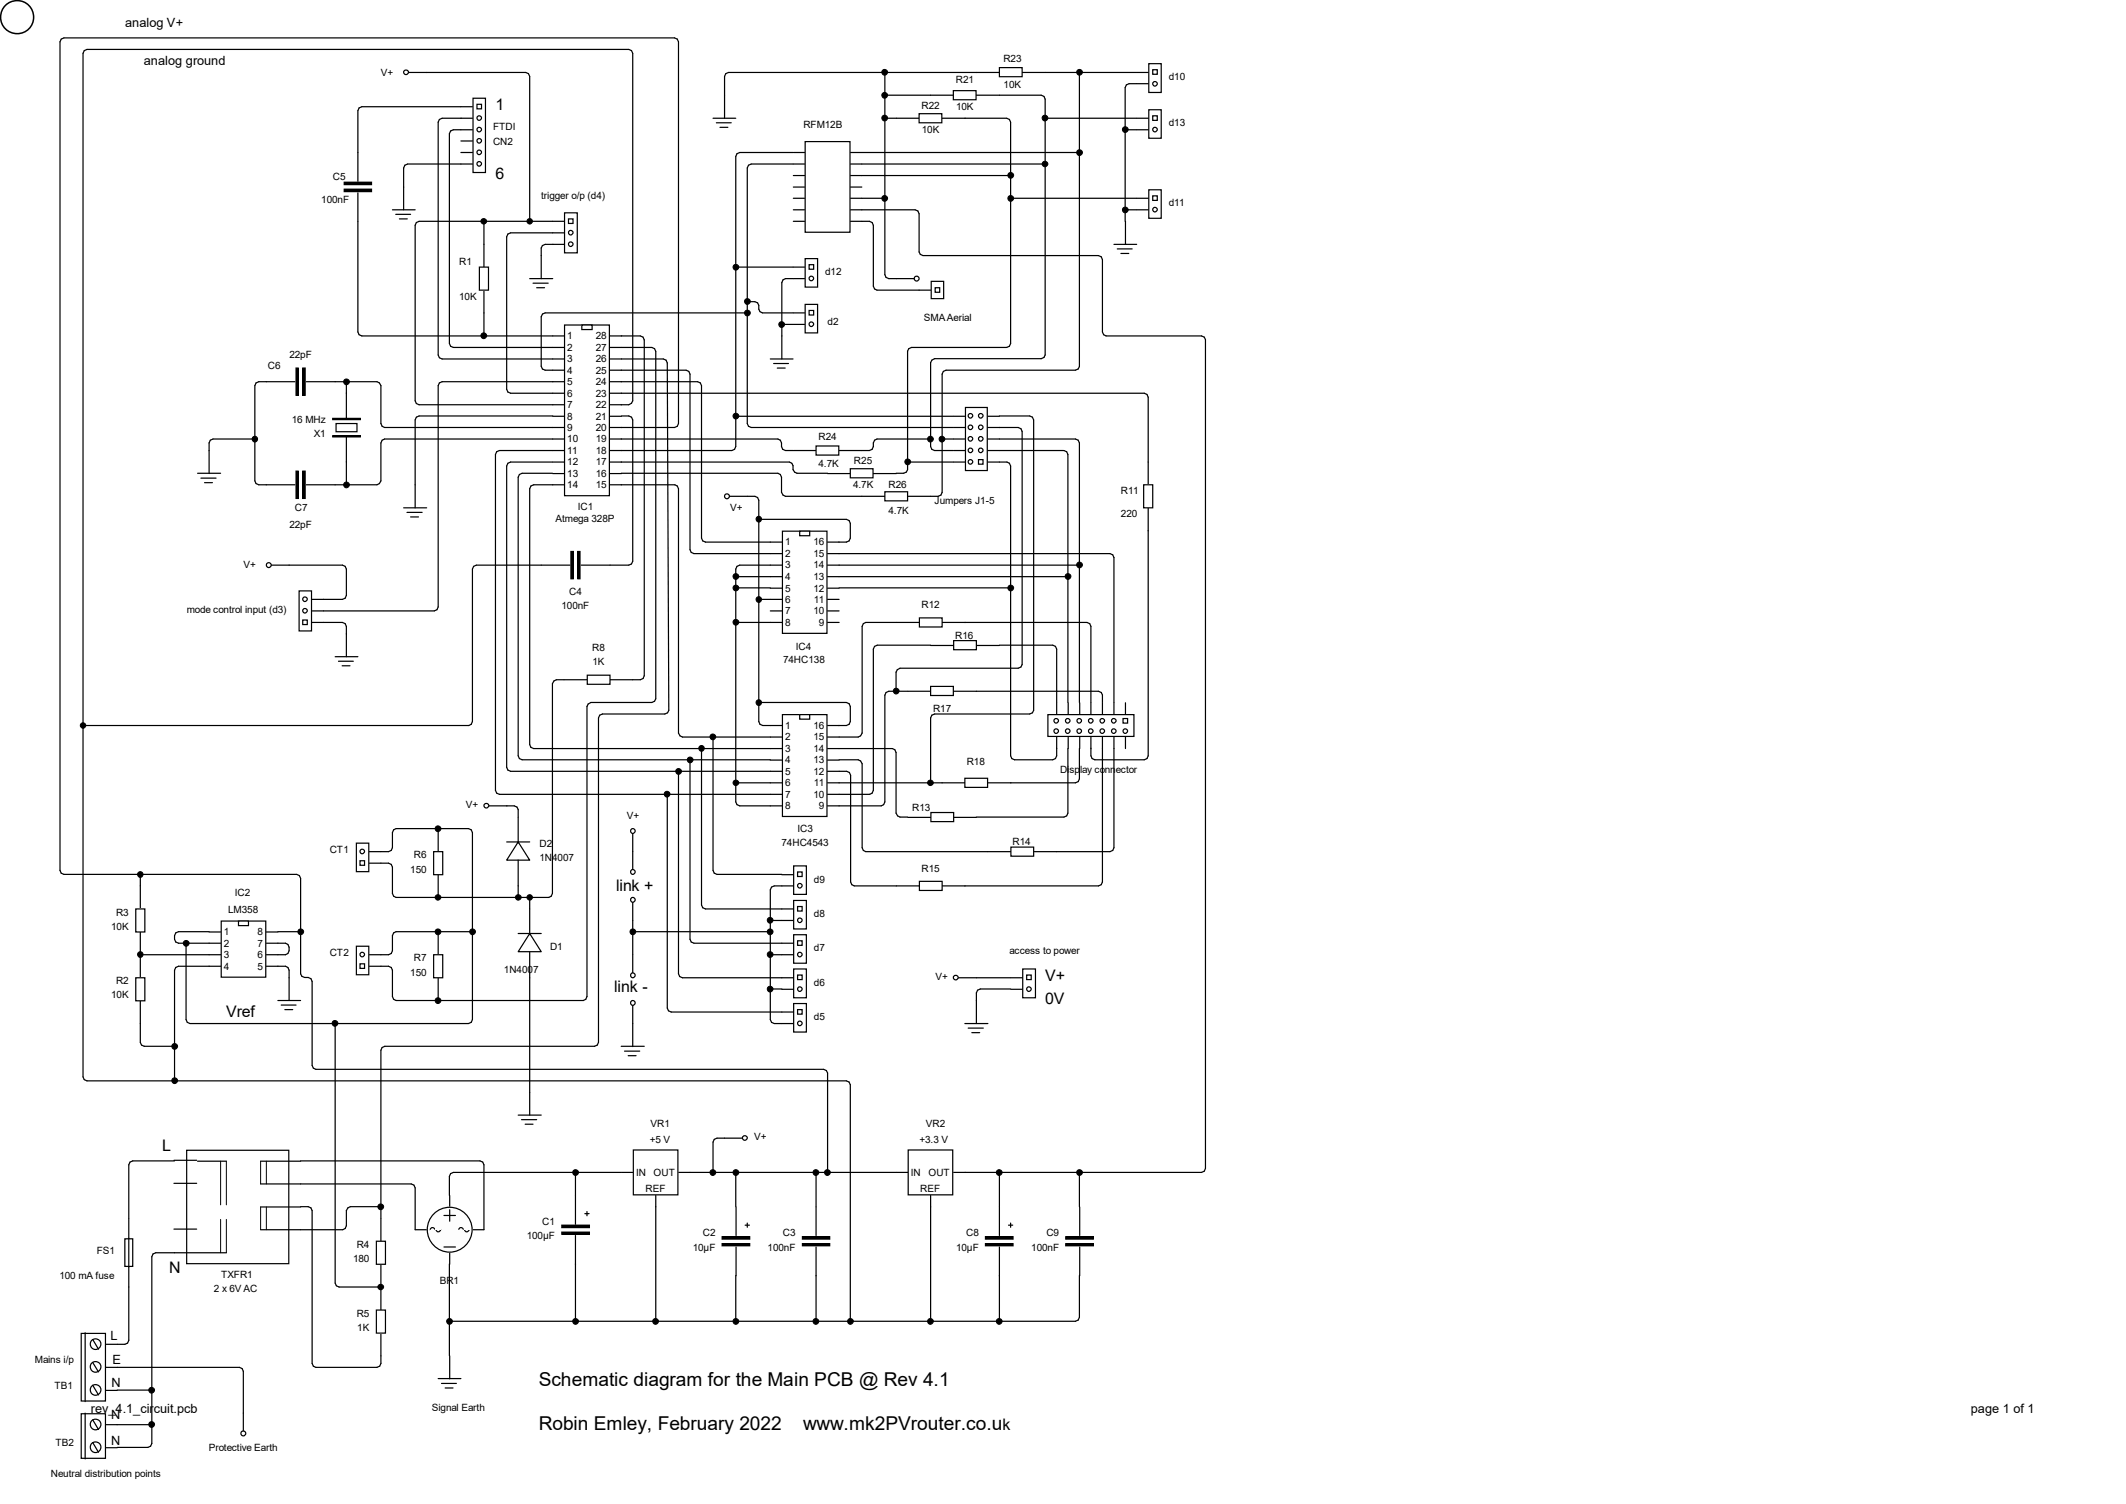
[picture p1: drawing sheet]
<svg xmlns="http://www.w3.org/2000/svg" width="297mm" height="210mm" viewBox="0 0 297 210" stroke-linecap="round" stroke-linejoin="round" font-family="sans-serif">
<defs><g id="words">
<g font-size="2.7">
<text x="75.3" y="193.5">Schematic diagram for the Main PCB @ Rev 4.1</text>
<text x="75.3" y="199.6">Robin Emley, February 2022</text>
<text x="112.2" y="199.6">www.mk2PVrouter.co.u</text>
</g>
<g font-size="2.2">
<text x="69.2" y="15.4">1</text>
<text x="69.2" y="25">6</text>
<text x="86.1" y="124.4">link +</text>
<text x="146" y="137">V+</text>
<text x="31.6" y="142">Vref</text>
<text x="85.8" y="138.5">link -</text>
<text x="146" y="140.2">0V</text>
<text x="22.6" y="160.7">L</text>
<text x="23.6" y="177.8">N</text>
<text x="140" y="199.6">k</text>
</g>
<g font-size="1.8">
<text x="17.5" y="3.8">analog V+</text>
<text x="20.1" y="9.1">analog ground</text>
<text x="15.5" y="187.1">L</text>
<text x="15.7" y="190.4">E</text>
<text x="12.7" y="197.4">rev_4.1_circuit.pcb</text>
<text x="15.6" y="193.7">N</text>
<text x="275.3" y="197.4">page 1 of 1</text>
<text x="15.5" y="198.2">N</text>
<text x="15.5" y="201.7">N</text>
</g>
<g font-size="1.4">
<text x="53.2" y="10.6">V+</text>
<text x="133.5" y="11.6">R21</text>
<text x="140.2" y="8.7">R23</text>
<text x="163.3" y="11.2">d10</text>
<text x="112.2" y="17.8">RFM12B</text>
<text x="128.7" y="15.2">R22</text>
<text x="133.6" y="15.3">10K</text>
<text x="140.2" y="12.2">10K</text>
<text x="163.3" y="17.6">d13</text>
<text x="68.9" y="18.2">FTDI</text>
<text x="68.9" y="20.2">CN2</text>
<text x="128.8" y="18.6">10K</text>
<text x="44.9" y="28.4">100nF</text>
<text x="46.5" y="25.2">C5</text>
<text x="75.6" y="27.7">trigger o/p (d4)</text>
<text x="163.3" y="28.8">d11</text>
<text x="64.1" y="37">R1</text>
<text x="64.1" y="41.8">10K</text>
<text x="115.3" y="38.4">d12</text>
<text x="79.2" y="47.4">1</text>
<text x="83.2" y="47.4">28</text>
<text x="115.6" y="45.3">d2</text>
<text x="129.1" y="44.8">SMA Aerial</text>
<text x="37.4" y="51.6">C6</text>
<text x="40.4" y="50">22pF</text>
<text x="79.2" y="49">2</text>
<text x="79.2" y="50.6">3</text>
<text x="79.2" y="52.2">4</text>
<text x="79.2" y="53.8">5</text>
<text x="83.2" y="53.8">24</text>
<text x="83.2" y="52.2">25</text>
<text x="83.2" y="50.6">26</text>
<text x="83.2" y="49">27</text>
<text x="40.8" y="59">16 MHz</text>
<text x="79.2" y="55.4">6</text>
<text x="79.2" y="57">7</text>
<text x="79.2" y="58.6">8</text>
<text x="83.2" y="58.6">21</text>
<text x="83.2" y="57">22</text>
<text x="83.2" y="55.4">23</text>
<text x="43.9" y="61">X1</text>
<text x="79.2" y="60.2">9</text>
<text x="79.2" y="61.8">10</text>
<text x="79.2" y="63.4">11</text>
<text x="79.2" y="65">12</text>
<text x="83.2" y="65">17</text>
<text x="83.2" y="63.4">18</text>
<text x="83.2" y="61.8">19</text>
<text x="83.2" y="60.2">20</text>
<text x="114.3" y="61.5">R24</text>
<text x="114.3" y="65.2">4.7K</text>
<text x="119.3" y="64.9">R25</text>
<text x="41.2" y="71.4">C7</text>
<text x="79.2" y="66.6">13</text>
<text x="79.2" y="68.2">14</text>
<text x="80.7" y="71.2">IC1</text>
<text x="83.2" y="68.2">15</text>
<text x="83.2" y="66.6">16</text>
<text x="102" y="71.3">V+</text>
<text x="119.2" y="68.2">4.7K</text>
<text x="124.1" y="68.1">R26</text>
<text x="124.1" y="71.8">4.7K</text>
<text x="130.6" y="70.4">Jumpers J1-5</text>
<text x="156.6" y="69">R11</text>
<text x="40.4" y="73.7">22pF</text>
<text x="77.6" y="72.9">Atmega 328P</text>
<text x="109.7" y="76.2">1</text>
<text x="109.7" y="77.8">2</text>
<text x="113.6" y="77.8">15</text>
<text x="113.6" y="76.2">16</text>
<text x="156.6" y="72.2">220</text>
<text x="34" y="79.4">V+</text>
<text x="79.5" y="83.1">C4</text>
<text x="109.7" y="79.4">3</text>
<text x="109.7" y="81">4</text>
<text x="109.7" y="82.6">5</text>
<text x="113.6" y="82.6">12</text>
<text x="113.6" y="81">13</text>
<text x="113.6" y="79.4">14</text>
<text x="26.1" y="85.6">mode control input (d3)</text>
<text x="78.4" y="85.1">100nF</text>
<text x="109.7" y="84.2">6</text>
<text x="109.7" y="85.8">7</text>
<text x="109.7" y="87.4">8</text>
<text x="113.6" y="85.8">10</text>
<text x="113.7" y="84.2">11</text>
<text x="114.4" y="87.4">9</text>
<text x="128.7" y="85">R12</text>
<text x="133.4" y="89.2">R16</text>
<text x="82.7" y="90.9">R8</text>
<text x="82.8" y="92.9">1K</text>
<text x="109.4" y="92.5">74HC138</text>
<text x="111.2" y="90.7">IC4</text>
<text x="109.7" y="101.8">1</text>
<text x="113.6" y="101.8">16</text>
<text x="130.3" y="99.4">R17</text>
<text x="109.7" y="103.4">2</text>
<text x="109.7" y="105">3</text>
<text x="109.7" y="106.6">4</text>
<text x="113.6" y="106.6">13</text>
<text x="113.6" y="105">14</text>
<text x="113.6" y="103.4">15</text>
<text x="135" y="106.8">R18</text>
<text x="148.1" y="107.9">Display connector</text>
<text x="65.1" y="112.8">V+</text>
<text x="109.7" y="108.2">5</text>
<text x="109.7" y="109.8">6</text>
<text x="109.7" y="111.4">7</text>
<text x="109.7" y="113">8</text>
<text x="113.6" y="111.4">10</text>
<text x="113.6" y="108.2">12</text>
<text x="113.7" y="109.8">11</text>
<text x="114.4" y="113">9</text>
<text x="127.4" y="113.2">R13</text>
<text x="46.1" y="119">CT1</text>
<text x="57.8" y="119.8">R6</text>
<text x="75.4" y="118.2">D2</text>
<text x="87.5" y="114.4">V+</text>
<text x="109.2" y="118.2">74HC4543</text>
<text x="111.4" y="116.2">IC3</text>
<text x="141.4" y="118">R14</text>
<text x="32.8" y="125.1">IC2</text>
<text x="57.3" y="121.8">150</text>
<text x="75.4" y="120.2">1N4007</text>
<text x="113.7" y="123.2">d9</text>
<text x="128.7" y="121.8">R15</text>
<text x="15.5" y="129.8">10K</text>
<text x="16.2" y="127.8">R3</text>
<text x="31.3" y="130.6">1</text>
<text x="31.9" y="127.5">LM358</text>
<text x="36" y="130.6">8</text>
<text x="113.7" y="128">d8</text>
<text x="16.2" y="137.4">R2</text>
<text x="31.3" y="132.2">2</text>
<text x="31.3" y="133.8">3</text>
<text x="31.3" y="135.4">4</text>
<text x="36" y="135.4">5</text>
<text x="36" y="133.8">6</text>
<text x="36" y="132.2">7</text>
<text x="46.1" y="133.4">CT2</text>
<text x="57.3" y="136.2">150</text>
<text x="57.8" y="134.2">R7</text>
<text x="70.4" y="135.8">1N4007</text>
<text x="76.8" y="132.6">D1</text>
<text x="113.7" y="132.8">d7</text>
<text x="113.7" y="137.6">d6</text>
<text x="130.7" y="136.8">V+</text>
<text x="141" y="133.2">access to power</text>
<text x="15.5" y="139.4">10K</text>
<text x="113.7" y="142.4">d5</text>
<text x="90.8" y="159.6">+5 V</text>
<text x="90.9" y="157.3">VR1</text>
<text x="105.4" y="159.2">V+</text>
<text x="128.4" y="159.6">+3.3 V</text>
<text x="129.3" y="157.3">VR2</text>
<text x="88.9" y="164.2">IN</text>
<text x="90.2" y="166.4">REF</text>
<text x="91.3" y="164.2">OUT</text>
<text x="127.3" y="164.2">IN</text>
<text x="128.6" y="166.4">REF</text>
<text x="129.7" y="164.2">OUT</text>
<text x="73.6" y="173">100µF</text>
<text x="75.7" y="171">C1</text>
<text x="98.2" y="172.6">C2</text>
<text x="109.3" y="172.6">C3</text>
<text x="135" y="172.6">C8</text>
<text x="146.2" y="172.6">C9</text>
<text x="8.3" y="178.6">100 mA fuse</text>
<text x="13.5" y="175.1">FS1</text>
<text x="30.9" y="178.4">TXFR1</text>
<text x="49.3" y="176.2">180</text>
<text x="49.8" y="174.2">R4</text>
<text x="61.4" y="179.3">BR1</text>
<text x="96.8" y="174.6">10µF</text>
<text x="107.2" y="174.6">100nF</text>
<text x="133.6" y="174.6">10µF</text>
<text x="144.1" y="174.6">100nF</text>
<text x="29.9" y="180.5">2 x 6V AC</text>
<text x="49.8" y="183.9">R5</text>
<text x="49.9" y="185.8">1K</text>
<text x="4.9" y="190.2">Mains i/p</text>
<text x="7.6" y="194">TB1</text>
<text x="60.3" y="197.1">Signal Earth</text>
<text x="7.7" y="201.8">TB2</text>
<text x="29.2" y="202.6">Protective Earth</text>
<text x="7.1" y="206.2">Neutral distribution points</text>
</g>
</g></defs>
<path d="M58 171.7h9.6M62.8 166.9v9.6" fill="none" stroke="#000" stroke-width=".17"/>
<path d="M59.6 168.5h6.5v6.5h-6.5z" fill="#fefefe"/>
<g fill="none" stroke="#000" stroke-width=".17">
<path d="M62 174.1h1.6M62 169.7h1.6M62.8 168.9v1.6"/>
<circle cx="60.4" cy="171.7" r=".31"/>
<circle cx="62.8" cy="171.7" r="3.1"/>
</g>
<path d="M60 171.7h.8v.4h-.8z" fill="#fefefe"/>
<path d="M60.1 171.8h.6v.2h-.6z" fill="none" stroke="#fefefe" stroke-width=".17"/>
<circle cx="61.2" cy="171.7" r=".31" fill="none" stroke="#000" stroke-width=".17"/>
<path d="M60.8 171.3h.8v.4h-.8z" fill="#fefefe"/>
<path d="M60.9 171.4h.7v.2h-.7z" fill="none" stroke="#fefefe" stroke-width=".17"/>
<circle cx="64.4" cy="171.7" r=".31" fill="none" stroke="#000" stroke-width=".17"/>
<path d="M64 171.7h.8v.4h-.8z" fill="#fefefe"/>
<path d="M64.1 171.8h.6v.2h-.6z" fill="none" stroke="#fefefe" stroke-width=".17"/>
<circle cx="65.2" cy="171.7" r=".31" fill="none" stroke="#000" stroke-width=".17"/>
<path d="M64.8 171.3h.8v.4h-.8z" fill="#fefefe"/>
<path d="M64.9 171.4h.6v.2h-.6z" fill="none" stroke="#fefefe" stroke-width=".17"/>
<path d="M67.6 34.1v3.2M67.6 40.5v3.2" fill="none" stroke="#000" stroke-width=".17"/>
<path d="M67 37.3h1.2v3.2h-1.2z" fill-rule="evenodd" fill="#fff"/>
<path d="M64.4 14.9h1.6M64.4 16.5h1.6M64.4 18.1h1.6M64.4 19.7h1.6M64.4 21.3h1.6M64.4 22.9h1.6M67 37.3h1.2v3.2h-1.2z" fill="none" stroke="#000" stroke-width=".17"/>
<path d="M66.1 13.7h1.7v10.4h-1.7z" fill-rule="evenodd" fill="#fff"/>
<path d="M66.1 13.7h1.7v10.4h-1.7z" fill="none" stroke="#000" stroke-width=".17"/>
<path d="M66.6 14.6h.7v.6h-.7z" fill-rule="evenodd" fill="#fff"/>
<path d="M66.6 14.6h.7v.6h-.7z" fill="none" stroke="#000" stroke-width=".17"/>
<circle cx="66.9" cy="16.5" r=".32" fill="#fff"/>
<circle cx="66.9" cy="16.5" r=".32" fill="none" stroke="#000" stroke-width=".17"/>
<circle cx="66.9" cy="18.1" r=".32" fill="#fff"/>
<circle cx="66.9" cy="18.1" r=".32" fill="none" stroke="#000" stroke-width=".17"/>
<circle cx="66.9" cy="19.7" r=".32" fill="#fff"/>
<circle cx="66.9" cy="19.7" r=".32" fill="none" stroke="#000" stroke-width=".17"/>
<circle cx="66.9" cy="21.3" r=".32" fill="#fff"/>
<circle cx="66.9" cy="21.3" r=".32" fill="none" stroke="#000" stroke-width=".17"/>
<circle cx="66.9" cy="22.9" r=".32" fill="#fff"/>
<g fill="none" stroke="#000" stroke-width=".17">
<path d="M48.1 26.4h3.8v.4h-3.8zM48.1 25.4h3.8v.4h-3.8zM50 21.3v4M50 26.9v4M46.5 58.4h3.8v.2h-3.8zM46.5 58.5h3.8M48.4 54.9v3.6M37.2 67.7h4M41.4 65.8h.3v3.8h-.3zM42.3 65.8h.3v3.8h-.3zM42.8 67.7h4M46.5 60.8h3.8v.2h-3.8z"/>
<path d="M46.5 60.9h3.8M48.4 60.9v3.6"/>
<circle cx="66.9" cy="22.9" r=".32"/>
</g>
<path d="M48.1 26.6h3.8M48.1 25.6h3.8M42.5 65.8v3.8" fill="none" stroke="#000" stroke-width=".34"/>
<path d="M41.5 65.8v3.8" fill="none" stroke="#000" stroke-width=".3"/>
<path d="M46.9 59.1h3v1.2h-3z" fill-rule="evenodd" fill="#fff"/>
<g fill="none" stroke="#000" stroke-width=".17">
<path d="M37.2 53.3h4M41.4 51.4h.3v3.8h-.3zM42.3 51.4h.3v3.8h-.3zM42.8 53.3h4M46.9 59.1h3v1.2h-3zM29.2 130.1h1.6M29.2 131.7h1.6M29.2 133.3h1.6M29.2 134.9h1.6M37.2 130.1h1.6M37.2 131.7h1.6M37.2 133.3h1.6"/>
<path d="M37.2 134.9h1.6"/>
</g>
<path d="M42.5 51.4v3.8" fill="none" stroke="#000" stroke-width=".34"/>
<path d="M41.5 51.4v3.8" fill="none" stroke="#000" stroke-width=".3"/>
<path d="M30.9 128.6h6.2v7.8h-6.2z" fill-rule="evenodd" fill="#fff"/>
<path d="M30.9 128.6h6.2v7.8h-6.2z" fill="none" stroke="#000" stroke-width=".17"/>
<path d="M33.3 128.6h1.4v.6h-1.4z" fill-rule="evenodd" fill="#fff"/>
<path d="M19.6 123.7v3.2M19.6 130.1v3.2M33.3 128.6h1.4v.6h-1.4z" fill="none" stroke="#000" stroke-width=".17"/>
<path d="M19 126.9h1.2v3.2h-1.2z" fill-rule="evenodd" fill="#fff"/>
<path d="M19 126.9h1.2v3.2h-1.2zM19.6 133.3v3.2M19.6 139.7v3.2" fill="none" stroke="#000" stroke-width=".17"/>
<path d="M19 136.5h1.2v3.2h-1.2z" fill-rule="evenodd" fill="#fff"/>
<path d="M61.2 115.7v3.2M19 136.5h1.2v3.2h-1.2zM61.2 122.1v3.2" fill="none" stroke="#000" stroke-width=".17"/>
<path d="M60.6 118.9h1.2v3.2h-1.2z" fill-rule="evenodd" fill="#fff"/>
<path d="M51.6 118.9h1.6M60.6 118.9h1.2v3.2h-1.2zM51.6 120.5h1.6" fill="none" stroke="#000" stroke-width=".17"/>
<path d="M49.8 117.7h1.7v4h-1.7z" fill-rule="evenodd" fill="#fff"/>
<path d="M49.8 117.7h1.7v4h-1.7z" fill="none" stroke="#000" stroke-width=".17"/>
<path d="M50.3 120.2h.6v.6h-.6z" fill-rule="evenodd" fill="#fff"/>
<path d="M50.3 120.2h.6v.6h-.6z" fill="none" stroke="#000" stroke-width=".17"/>
<circle cx="50.6" cy="118.9" r=".32" fill="#fff"/>
<g fill="none" stroke="#000" stroke-width=".17">
<path d="M61.2 130.1v3.2M61.2 136.5v3.2"/>
<circle cx="50.6" cy="118.9" r=".32"/>
</g>
<path d="M60.6 133.3h1.2v3.2h-1.2z" fill-rule="evenodd" fill="#fff"/>
<path d="M51.6 134.9h1.6M51.6 133.3h1.6M60.6 133.3h1.2v3.2h-1.2z" fill="none" stroke="#000" stroke-width=".17"/>
<path d="M49.8 132.1h1.7v4h-1.7z" fill-rule="evenodd" fill="#fff"/>
<path d="M49.8 132.1h1.7v4h-1.7z" fill="none" stroke="#000" stroke-width=".17"/>
<path d="M50.3 134.6h.6v.6h-.6z" fill-rule="evenodd" fill="#fff"/>
<path d="M50.3 134.6h.6v.6h-.6z" fill="none" stroke="#000" stroke-width=".17"/>
<circle cx="50.6" cy="133.3" r=".32" fill="#fff"/>
<g fill="none" stroke="#000" stroke-width=".17">
<path d="M147.6 98.1v1.6M149.2 98.1v1.6M150.8 98.1v1.6M152.4 98.1v1.6M154 98.1v1.6M155.6 98.1v1.6M157.2 98.1v1.6M147.6 102.9v1.6M149.2 102.9v1.6M150.8 102.9v1.6M152.4 102.9v1.6M154 102.9v1.6"/>
<path d="M155.6 102.9v1.6M157.2 102.9v1.6"/>
<circle cx="50.6" cy="133.3" r=".32"/>
</g>
<path d="M146.4 99.8h12v3h-12z" fill-rule="evenodd" fill="#fff"/>
<path d="M146.4 99.8h12v3h-12z" fill="none" stroke="#000" stroke-width=".17"/>
<path d="M156.9 100.3h.6v.7h-.6z" fill-rule="evenodd" fill="#fff"/>
<path d="M156.9 100.3h.6v.7h-.6z" fill="none" stroke="#000" stroke-width=".17"/>
<circle cx="155.6" cy="100.6" r=".32" fill="#fff"/>
<circle cx="155.6" cy="100.6" r=".32" fill="none" stroke="#000" stroke-width=".17"/>
<circle cx="154" cy="100.6" r=".32" fill="#fff"/>
<circle cx="154" cy="100.6" r=".32" fill="none" stroke="#000" stroke-width=".17"/>
<circle cx="152.4" cy="100.6" r=".32" fill="#fff"/>
<circle cx="152.4" cy="100.6" r=".32" fill="none" stroke="#000" stroke-width=".17"/>
<circle cx="150.8" cy="100.6" r=".32" fill="#fff"/>
<circle cx="150.8" cy="100.6" r=".32" fill="none" stroke="#000" stroke-width=".17"/>
<circle cx="149.2" cy="100.6" r=".32" fill="#fff"/>
<circle cx="149.2" cy="100.6" r=".32" fill="none" stroke="#000" stroke-width=".17"/>
<circle cx="147.5" cy="100.6" r=".32" fill="#fff"/>
<circle cx="147.5" cy="100.6" r=".32" fill="none" stroke="#000" stroke-width=".17"/>
<circle cx="147.5" cy="102.1" r=".32" fill="#fff"/>
<circle cx="147.5" cy="102.1" r=".32" fill="none" stroke="#000" stroke-width=".17"/>
<circle cx="149.2" cy="102.1" r=".32" fill="#fff"/>
<circle cx="149.2" cy="102.1" r=".32" fill="none" stroke="#000" stroke-width=".17"/>
<circle cx="150.8" cy="102.1" r=".32" fill="#fff"/>
<circle cx="150.8" cy="102.1" r=".32" fill="none" stroke="#000" stroke-width=".17"/>
<circle cx="152.4" cy="102.1" r=".32" fill="#fff"/>
<circle cx="152.4" cy="102.1" r=".32" fill="none" stroke="#000" stroke-width=".17"/>
<circle cx="154" cy="102.1" r=".32" fill="#fff"/>
<circle cx="154" cy="102.1" r=".32" fill="none" stroke="#000" stroke-width=".17"/>
<circle cx="155.6" cy="102.1" r=".32" fill="#fff"/>
<circle cx="155.6" cy="102.1" r=".32" fill="none" stroke="#000" stroke-width=".17"/>
<circle cx="157.2" cy="102.1" r=".32" fill="#fff"/>
<g fill="none" stroke="#000" stroke-width=".17">
<path d="M77.2 46.9h1.6M77.2 48.5h1.6M77.2 50.1h1.6M77.2 51.7h1.6M77.2 53.3h1.6M77.2 54.9h1.6M77.2 56.5h1.6M77.2 58.1h1.6M77.2 59.7h1.6M85.2 46.9h1.6M85.2 48.5h1.6M85.2 50.1h1.6"/>
<path d="M85.2 51.7h1.6M85.2 53.3h1.6M85.2 54.9h1.6M85.2 56.5h1.6M85.2 58.1h1.6M85.2 59.7h1.6M77.2 61.3h1.6M77.2 62.9h1.6M77.2 64.5h1.6M77.2 66.1h1.6M77.2 67.7h1.6M85.2 61.3h1.6"/>
<path d="M85.2 62.9h1.6M85.2 64.5h1.6M85.2 66.1h1.6M85.2 67.7h1.6"/>
<circle cx="157.2" cy="102.1" r=".32"/>
</g>
<path d="M78.9 45.4h6.2v23.8h-6.2z" fill-rule="evenodd" fill="#fff"/>
<path d="M78.9 45.4h6.2v23.8h-6.2z" fill="none" stroke="#000" stroke-width=".17"/>
<path d="M81.3 45.4h1.4v.6h-1.4z" fill-rule="evenodd" fill="#fff"/>
<g fill="none" stroke="#000" stroke-width=".17">
<path d="M112.5 19.8h6.2v12.6h-6.2zM110.8 21.3h1.6M110.8 22.9h1.6M110.8 24.5h1.6M110.8 26.1h1.6M110.8 27.7h1.6M110.8 29.3h1.6M110.8 30.9h1.6M118.8 21.3h1.6M118.8 22.9h1.6M118.8 24.5h1.6M118.8 26.1h1.6"/>
<path d="M118.8 27.7h1.6M118.8 29.3h1.6M118.8 30.9h1.6M81.3 45.4h1.4v.6h-1.4zM75.6 78.9h4M79.8 77h.3v3.8h-.3zM80.7 77h.3v3.8h-.3zM81.2 78.9h4M24.3 162h3.2M24.3 165.2h3.2M24.3 171.6h3.2M24.4 174.9h7.2"/>
<path d="M26.1 160.6h14.2v15.8h-14.2zM27.6 162.1h4M36.4 162.1h5.6M36.4 171.7h5.6M36.4 168.5h5.6M36.4 165.3h5.6M78.5 171.1h3.8v.3h-3.8zM78.5 172h3.8v.3h-3.8zM80.4 166.9v4M80.4 172.5v4M86.8 163.7h1.6M91.6 166.9v1.6"/>
<path d="M94.8 163.7h1.6M100.9 172.7h3.8v.3h-3.8zM100.9 173.7h3.8v.2h-3.8zM102.8 168.5v4M102.8 174.1v4M112.1 172.7h3.8v.3h-3.8zM112.1 173.7h3.8v.2h-3.8zM114 168.5v4M114 174.1v4"/>
</g>
<path d="M79.9 77v3.8M78.5 171.2h3.8M100.9 172.8h3.8M112.1 172.8h3.8" fill="none" stroke="#000" stroke-width=".34"/>
<path d="M80.9 77v3.8M78.5 172.2h3.8M100.9 173.8h3.8M112.1 173.8h3.8" fill="none" stroke="#000" stroke-width=".3"/>
<path d="M30.8 162.1v12.8M31.6 162.1v12.8M36.4 162.1v3.2M36.4 168.5v3.2M37.2 162.1v3.2M37.2 168.5v3.2" fill="none" stroke="#000" stroke-width=".14" stroke-dasharray="6.1 2"/>
<path d="M88.5 160.6h6.2v6.2h-6.2z" fill-rule="evenodd" fill="#fff"/>
<path d="M53.2 179.7v3.2M88.5 160.6h6.2v6.2h-6.2zM53.2 186.1v3.2" fill="none" stroke="#000" stroke-width=".17"/>
<path d="M52.6 182.9h1.2v3.2h-1.2z" fill-rule="evenodd" fill="#fff"/>
<path d="M53.2 170.1v3.2M53.2 176.5v3.2M52.6 182.9h1.2v3.2h-1.2z" fill="none" stroke="#000" stroke-width=".17"/>
<path d="M52.6 173.3h1.2v3.2h-1.2z" fill-rule="evenodd" fill="#fff"/>
<path d="M52.6 173.3h1.2v3.2h-1.2zM14.8 194.1h1.6M14.8 190.9h1.6M14.8 187.7h1.6" fill="none" stroke="#000" stroke-width=".17"/>
<path d="M11.3 186.2h3.4v9.4h-3.4z" fill-rule="evenodd" fill="#fff"/>
<path d="M11.3 186.2h3.4v9.4h-3.4zM11.9 186.1v9.6" fill="none" stroke="#000" stroke-width=".17"/>
<circle cx="13.3" cy="194.1" r=".75" fill="#fff"/>
<g fill="none" stroke="#000" stroke-width=".17">
<path d="M13 193.4l.8 1.4"/>
<circle cx="13.3" cy="194.1" r=".75"/>
</g>
<circle cx="13.3" cy="190.9" r=".75" fill="#fff"/>
<g fill="none" stroke="#000" stroke-width=".17">
<path d="M13 190.2l.8 1.4"/>
<circle cx="13.3" cy="190.9" r=".75"/>
</g>
<circle cx="13.3" cy="187.7" r=".75" fill="#fff"/>
<g fill="none" stroke="#000" stroke-width=".17">
<path d="M13 187l.8 1.4M14.8 198.9h1.6M14.8 202.1h1.6"/>
<circle cx="13.3" cy="187.7" r=".75"/>
</g>
<path d="M11.3 197.4h3.4v6.2h-3.4z" fill-rule="evenodd" fill="#fff"/>
<path d="M11.3 197.4h3.4v6.2h-3.4zM11.9 197.3v6.4" fill="none" stroke="#000" stroke-width=".17"/>
<circle cx="13.3" cy="202.1" r=".75" fill="#fff"/>
<g fill="none" stroke="#000" stroke-width=".17">
<path d="M13 201.4l.8 1.4"/>
<circle cx="13.3" cy="202.1" r=".75"/>
</g>
<circle cx="13.3" cy="198.9" r=".75" fill="#fff"/>
<g fill="none" stroke="#000" stroke-width=".17">
<path d="M107.6 75.7h1.6M107.6 77.3h1.6M107.6 78.9h1.6M115.6 75.7h1.6M115.6 77.3h1.6M115.6 78.9h1.6M107.6 80.5h1.6M107.6 82.1h1.6M107.6 83.7h1.6M107.6 85.3h1.6M107.6 86.9h1.6M115.6 80.5h1.6"/>
<path d="M115.6 82.1h1.6M115.6 83.7h1.6M115.6 85.3h1.6M115.6 86.9h1.6M13 198.2l.8 1.4"/>
<circle cx="13.3" cy="198.9" r=".75"/>
</g>
<path d="M109.3 74.2h6.2v14.2h-6.2z" fill-rule="evenodd" fill="#fff"/>
<path d="M109.3 74.2h6.2v14.2h-6.2z" fill="none" stroke="#000" stroke-width=".17"/>
<path d="M111.7 74.2h1.4v.6h-1.4z" fill-rule="evenodd" fill="#fff"/>
<g fill="none" stroke="#000" stroke-width=".17">
<path d="M111.7 74.2h1.4v.6h-1.4zM107.6 101.3h1.6M107.6 102.9h1.6M107.6 104.5h1.6M107.6 106.1h1.6M107.6 107.7h1.6M107.6 109.3h1.6M107.6 110.9h1.6M107.6 112.5h1.6M115.6 101.3h1.6M115.6 102.9h1.6M115.6 104.5h1.6"/>
<path d="M115.6 106.1h1.6M115.6 107.7h1.6M115.6 109.3h1.6M115.6 110.9h1.6M115.6 112.5h1.6"/>
</g>
<path d="M109.3 99.8h6.2v14.2h-6.2z" fill-rule="evenodd" fill="#fff"/>
<path d="M109.3 99.8h6.2v14.2h-6.2z" fill="none" stroke="#000" stroke-width=".17"/>
<path d="M111.7 99.8h1.4v.6h-1.4z" fill-rule="evenodd" fill="#fff"/>
<path d="M111.7 99.8h1.4v.6h-1.4zM130 90.1h3.2M136.4 90.1h3.2" fill="none" stroke="#000" stroke-width=".17"/>
<path d="M133.2 89.5h3.2v1.2h-3.2z" fill-rule="evenodd" fill="#fff"/>
<path d="M126.8 96.5h3.2M133.2 89.5h3.2v1.2h-3.2zM133.2 96.5h3.2" fill="none" stroke="#000" stroke-width=".17"/>
<path d="M130 95.8h3.2v1.3h-3.2z" fill-rule="evenodd" fill="#fff"/>
<path d="M125.2 86.9h3.2M130 95.8h3.2v1.3h-3.2zM131.6 86.9h3.2" fill="none" stroke="#000" stroke-width=".17"/>
<path d="M128.4 86.3h3.2v1.2h-3.2z" fill-rule="evenodd" fill="#fff"/>
<path d="M160.4 64.5v3.2M160.4 70.9v3.2M128.4 86.3h3.2v1.2h-3.2z" fill="none" stroke="#000" stroke-width=".17"/>
<path d="M159.8 67.7h1.2v3.2h-1.2z" fill-rule="evenodd" fill="#fff"/>
<path d="M159.8 67.7h1.2v3.2h-1.2zM125.2 123.7h3.2M131.6 123.7h3.2" fill="none" stroke="#000" stroke-width=".17"/>
<path d="M128.4 123.1h3.2v1.2h-3.2z" fill-rule="evenodd" fill="#fff"/>
<path d="M131.6 109.3h3.2M138 109.3h3.2M128.4 123.1h3.2v1.2h-3.2z" fill="none" stroke="#000" stroke-width=".17"/>
<path d="M134.8 108.7h3.2v1.2h-3.2z" fill-rule="evenodd" fill="#fff"/>
<path d="M134.8 108.7h3.2v1.2h-3.2z" fill="none" stroke="#000" stroke-width=".17"/>
<path d="M74 130.3l1.6 2.6h-3.2z" fill="#fff"/>
<path d="M72.4 130.3h3.2M74 130.3l1.6 2.6h-3.2zM74 126.9v3.6M74 132.9v3.6" fill="none" stroke="#000" stroke-width=".17"/>
<path d="M72.4 117.6l1.6 2.5h-3.2z" fill="#fff"/>
<g fill="none" stroke="#000" stroke-width=".17">
<path d="M133.2 59.7h1.6M133.2 58.1h1.6M138 59.7h1.6M138 58.1h1.6M133.2 64.5h1.6M133.2 62.9h1.6M133.2 61.3h1.6M138 64.5h1.6M138 62.9h1.6M138 61.3h1.6M70.8 117.6h3.2M72.4 117.6l1.6 2.5h-3.2z"/>
<path d="M72.4 114.1v3.6M72.4 120.1v3.6M61.2 192.5h3.2M61.7 193.2h2.1M62.2 193.8h1.1M62.8 189.3v3.2"/>
</g>
<path d="M134.9 56.9h3v8.8h-3z" fill-rule="evenodd" fill="#fff"/>
<path d="M134.9 56.9h3v8.8h-3z" fill="none" stroke="#000" stroke-width=".17"/>
<path d="M136.7 64.2h.6v.6h-.6z" fill-rule="evenodd" fill="#fff"/>
<path d="M136.7 64.2h.6v.6h-.6z" fill="none" stroke="#000" stroke-width=".17"/>
<circle cx="137" cy="62.9" r=".32" fill="#fff"/>
<circle cx="137" cy="62.9" r=".32" fill="none" stroke="#000" stroke-width=".17"/>
<circle cx="137" cy="61.3" r=".32" fill="#fff"/>
<circle cx="137" cy="61.3" r=".32" fill="none" stroke="#000" stroke-width=".17"/>
<circle cx="137" cy="59.7" r=".32" fill="#fff"/>
<circle cx="137" cy="59.7" r=".32" fill="none" stroke="#000" stroke-width=".17"/>
<circle cx="137" cy="58.1" r=".32" fill="#fff"/>
<circle cx="137" cy="58.1" r=".32" fill="none" stroke="#000" stroke-width=".17"/>
<circle cx="135.6" cy="58.1" r=".32" fill="#fff"/>
<circle cx="135.6" cy="58.1" r=".32" fill="none" stroke="#000" stroke-width=".17"/>
<circle cx="135.6" cy="59.7" r=".32" fill="#fff"/>
<circle cx="135.6" cy="59.7" r=".32" fill="none" stroke="#000" stroke-width=".17"/>
<circle cx="135.6" cy="61.3" r=".32" fill="#fff"/>
<circle cx="135.6" cy="61.3" r=".32" fill="none" stroke="#000" stroke-width=".17"/>
<circle cx="135.6" cy="62.9" r=".32" fill="#fff"/>
<circle cx="135.6" cy="62.9" r=".32" fill="none" stroke="#000" stroke-width=".17"/>
<circle cx="135.6" cy="64.5" r=".32" fill="#fff"/>
<g fill="none" stroke="#000" stroke-width=".17">
<path d="M138 118.9h3.2M144.4 118.9h3.2"/>
<circle cx="135.6" cy="64.5" r=".32"/>
</g>
<path d="M141.2 118.3h3.2v1.2h-3.2z" fill-rule="evenodd" fill="#fff"/>
<path d="M126.8 114.1h3.2M133.2 114.1h3.2M141.2 118.3h3.2v1.2h-3.2z" fill="none" stroke="#000" stroke-width=".17"/>
<path d="M130 113.5h3.2v1.2h-3.2z" fill-rule="evenodd" fill="#fff"/>
<path d="M128.4 40.5h1.6M130 113.5h3.2v1.2h-3.2z" fill="none" stroke="#000" stroke-width=".17"/>
<path d="M130.1 39.3h1.7v2.4h-1.7z" fill-rule="evenodd" fill="#fff"/>
<path d="M130.1 39.3h1.7v2.4h-1.7z" fill="none" stroke="#000" stroke-width=".17"/>
<path d="M130.6 40.2h.7v.6h-.7z" fill-rule="evenodd" fill="#fff"/>
<path d="M125.2 38.9h2.8M130.6 40.2h.7v.6h-.7zM141.2 136.5h1.6M141.2 138.1h1.6" fill="none" stroke="#000" stroke-width=".17"/>
<path d="M142.9 135.3h1.8v4h-1.8z" fill-rule="evenodd" fill="#fff"/>
<path d="M142.9 135.3h1.8v4h-1.8z" fill="none" stroke="#000" stroke-width=".17"/>
<path d="M143.4 136.1h.7v.7h-.7z" fill-rule="evenodd" fill="#fff"/>
<path d="M143.4 136.1h.7v.7h-.7z" fill="none" stroke="#000" stroke-width=".17"/>
<circle cx="143.7" cy="138.1" r=".32" fill="#fff"/>
<g fill="none" stroke="#000" stroke-width=".17">
<path d="M17.4 173h1.1v3.8h-1.1zM18 170.1v2.8M18 176.9v2.8M125.2 163.7h1.6M130 166.9v1.6M133.2 163.7h1.6M34 197.3v2.8"/>
<circle cx="143.7" cy="138.1" r=".32"/>
</g>
<path d="M126.9 160.6h6.2v6.2h-6.2z" fill-rule="evenodd" fill="#fff"/>
<path d="M125.2 16.5h3.2M131.6 16.5h3.2M126.9 160.6h6.2v6.2h-6.2zM137.7 172.7h3.8v.3h-3.8zM137.7 173.7h3.8v.2h-3.8zM139.6 168.5v4M139.6 174.1v4M148.9 172.7h3.8v.3h-3.8zM148.9 173.7h3.8v.2h-3.8zM150.8 168.5v4M150.8 174.1v4" fill="none" stroke="#000" stroke-width=".17"/>
<path d="M137.7 172.8h3.8M148.9 172.8h3.8" fill="none" stroke="#000" stroke-width=".34"/>
<path d="M137.7 173.8h3.8M148.9 173.8h3.8" fill="none" stroke="#000" stroke-width=".3"/>
<path d="M128.4 15.9h3.2v1.2h-3.2z" fill-rule="evenodd" fill="#fff"/>
<path d="M128.4 15.9h3.2v1.2h-3.2zM130 13.3h3.2M136.4 13.3h3.2" fill="none" stroke="#000" stroke-width=".17"/>
<path d="M133.2 12.7h3.2v1.2h-3.2z" fill-rule="evenodd" fill="#fff"/>
<path d="M133.2 12.7h3.2v1.2h-3.2zM136.4 10.1h3.2M142.8 10.1h3.2" fill="none" stroke="#000" stroke-width=".17"/>
<path d="M139.6 9.4h3.2v1.3h-3.2z" fill-rule="evenodd" fill="#fff"/>
<path d="M139.6 9.4h3.2v1.3h-3.2zM120.4 69.3h3.2M126.8 69.3h3.2" fill="none" stroke="#000" stroke-width=".17"/>
<path d="M123.6 68.7h3.2v1.2h-3.2z" fill-rule="evenodd" fill="#fff"/>
<path d="M115.6 66.1h3.2M122 66.1h3.2M123.6 68.7h3.2v1.2h-3.2z" fill="none" stroke="#000" stroke-width=".17"/>
<path d="M118.8 65.4h3.2v1.3h-3.2z" fill-rule="evenodd" fill="#fff"/>
<path d="M110.8 62.9h3.2M117.2 62.9h3.2M118.8 65.4h3.2v1.3h-3.2z" fill="none" stroke="#000" stroke-width=".17"/>
<path d="M114 62.3h3.2v1.2h-3.2z" fill-rule="evenodd" fill="#fff"/>
<g fill="none" stroke="#000" stroke-width=".17">
<path d="M56.8 10.1h2.8M99.6 16.5h3.2M100.1 17.1h2.1M100.6 17.8h1.1M101.2 13.3v3.2M54.8 29.3h3.2M55.3 29.9h2.1M55.8 30.6h1.1M56.4 26.1v3.2M27.6 66.1h3.2M28.1 66.8h2.1M28.6 67.4h1.1"/>
<path d="M29.2 62.9v3.2M56.4 70.9h3.2M56.9 71.5h2.1M57.4 72.2h1.1M58 67.7v3.2M101.6 69.3h2.8M114 62.3h3.2v1.2h-3.2zM46.8 91.7h3.2M47.3 92.3h2.1M47.8 93h1.1M48.4 88.5v3.2M78.8 94.9h3.2"/>
<path d="M85.2 94.9h3.2M68 112.5h2.8M133.6 136.5h2.8M136.4 139.7v3.2M86.8 146.1h3.2M87.2 146.8h2.2M87.8 147.4h1.1M88.4 142.9v3.2M101.2 158.9h2.8M134.8 142.9h3.2M135.3 143.6h2.1M135.8 144.2h1.1"/>
</g>
<path d="M82 94.3h3.2v1.2h-3.2z" fill-rule="evenodd" fill="#fff"/>
<path d="M43.6 86.9h1.6M43.6 85.3h1.6M43.6 83.7h1.6M82 94.3h3.2v1.2h-3.2zM38.8 139.7h3.2M40.4 136.5v3.2M39.3 140.3h2.1M39.8 141h1.1" fill="none" stroke="#000" stroke-width=".17"/>
<path d="M41.8 82.5h1.7v5.6h-1.7z" fill-rule="evenodd" fill="#fff"/>
<path d="M41.8 82.5h1.7v5.6h-1.7z" fill="none" stroke="#000" stroke-width=".17"/>
<path d="M42.3 86.6h.6v.6h-.6z" fill-rule="evenodd" fill="#fff"/>
<path d="M42.3 86.6h.6v.6h-.6z" fill="none" stroke="#000" stroke-width=".17"/>
<circle cx="42.6" cy="85.3" r=".32" fill="#fff"/>
<circle cx="42.6" cy="85.3" r=".32" fill="none" stroke="#000" stroke-width=".17"/>
<circle cx="42.6" cy="83.7" r=".32" fill="#fff"/>
<g fill="none" stroke="#000" stroke-width=".17">
<path d="M77.2 30.9h1.6M77.2 32.5h1.6M77.2 34.1h1.6M37.6 78.9h2.8"/>
<circle cx="42.6" cy="83.7" r=".32"/>
</g>
<path d="M78.9 29.7h1.7v5.6h-1.7z" fill-rule="evenodd" fill="#fff"/>
<path d="M78.9 29.7h1.7v5.6h-1.7z" fill="none" stroke="#000" stroke-width=".17"/>
<path d="M79.4 30.6h.7v.6h-.7z" fill-rule="evenodd" fill="#fff"/>
<path d="M79.4 30.6h.7v.6h-.7z" fill="none" stroke="#000" stroke-width=".17"/>
<circle cx="79.7" cy="32.5" r=".32" fill="#fff"/>
<circle cx="79.7" cy="32.5" r=".32" fill="none" stroke="#000" stroke-width=".17"/>
<circle cx="79.7" cy="34.1" r=".32" fill="#fff"/>
<g fill="none" stroke="#000" stroke-width=".17">
<path d="M158.8 10.1h1.6M158.8 11.7h1.6M74 38.9h3.2M74.5 39.5h2.1M75.6 35.7v3.2M75 40.2h1.1"/>
<circle cx="79.7" cy="34.1" r=".32"/>
</g>
<path d="M160.5 8.9h1.7v4h-1.7z" fill-rule="evenodd" fill="#fff"/>
<path d="M160.5 8.9h1.7v4h-1.7z" fill="none" stroke="#000" stroke-width=".17"/>
<path d="M161 9.7h.7v.7h-.7z" fill-rule="evenodd" fill="#fff"/>
<path d="M161 9.7h.7v.7h-.7z" fill="none" stroke="#000" stroke-width=".17"/>
<circle cx="161.4" cy="11.7" r=".32" fill="#fff"/>
<g fill="none" stroke="#000" stroke-width=".17">
<path d="M158.8 16.5h1.6M158.8 18.1h1.6"/>
<circle cx="161.4" cy="11.7" r=".32"/>
</g>
<path d="M160.5 15.3h1.7v4h-1.7z" fill-rule="evenodd" fill="#fff"/>
<path d="M160.5 15.3h1.7v4h-1.7z" fill="none" stroke="#000" stroke-width=".17"/>
<path d="M161 16.2h.7v.6h-.7z" fill-rule="evenodd" fill="#fff"/>
<path d="M161 16.2h.7v.6h-.7z" fill="none" stroke="#000" stroke-width=".17"/>
<circle cx="161.4" cy="18.1" r=".32" fill="#fff"/>
<g fill="none" stroke="#000" stroke-width=".17">
<path d="M158.8 27.7h1.6M158.8 29.3h1.6"/>
<circle cx="161.4" cy="18.1" r=".32"/>
</g>
<path d="M160.5 26.5h1.7v4h-1.7z" fill-rule="evenodd" fill="#fff"/>
<path d="M160.5 26.5h1.7v4h-1.7z" fill="none" stroke="#000" stroke-width=".17"/>
<path d="M161 27.3h.7v.7h-.7z" fill-rule="evenodd" fill="#fff"/>
<path d="M161 27.3h.7v.7h-.7z" fill="none" stroke="#000" stroke-width=".17"/>
<circle cx="161.4" cy="29.3" r=".32" fill="#fff"/>
<g fill="none" stroke="#000" stroke-width=".17">
<path d="M155.6 34.1h3.2M156.1 34.8h2.1M156.6 35.4h1.1M157.2 30.9v3.2M110.8 43.7h1.6M110.8 45.3h1.6"/>
<circle cx="161.4" cy="29.3" r=".32"/>
</g>
<path d="M112.5 42.5h1.7v4h-1.7z" fill-rule="evenodd" fill="#fff"/>
<path d="M112.5 42.5h1.7v4h-1.7z" fill="none" stroke="#000" stroke-width=".17"/>
<path d="M113 43.3h.7v.7h-.7z" fill-rule="evenodd" fill="#fff"/>
<path d="M113 43.3h.7v.7h-.7z" fill="none" stroke="#000" stroke-width=".17"/>
<circle cx="113.3" cy="45.3" r=".32" fill="#fff"/>
<g fill="none" stroke="#000" stroke-width=".17">
<path d="M110.8 37.3h1.6M110.8 38.9h1.6M107.6 50.1h3.2M108.1 50.8h2.1M108.6 51.4h1.1M109.2 46.9v3.2"/>
<circle cx="113.3" cy="45.3" r=".32"/>
</g>
<path d="M112.5 36.1h1.7v4h-1.7z" fill-rule="evenodd" fill="#fff"/>
<path d="M112.5 36.1h1.7v4h-1.7z" fill="none" stroke="#000" stroke-width=".17"/>
<path d="M113 37h.7v.6h-.7z" fill-rule="evenodd" fill="#fff"/>
<path d="M113 37h.7v.6h-.7z" fill="none" stroke="#000" stroke-width=".17"/>
<circle cx="113.3" cy="38.9" r=".32" fill="#fff"/>
<g fill="none" stroke="#000" stroke-width=".17">
<path d="M109.2 122.1h1.6M109.2 123.7h1.6M72.4 155.7h3.2M72.9 156.3h2.1M73.4 157h1.1M74 152.5v3.2"/>
<circle cx="113.3" cy="38.9" r=".32"/>
</g>
<path d="M110.9 120.9h1.7v4h-1.7z" fill-rule="evenodd" fill="#fff"/>
<path d="M110.9 120.9h1.7v4h-1.7z" fill="none" stroke="#000" stroke-width=".17"/>
<path d="M111.4 121.8h.7v.6h-.7z" fill-rule="evenodd" fill="#fff"/>
<path d="M111.4 121.8h.7v.6h-.7z" fill="none" stroke="#000" stroke-width=".17"/>
<circle cx="111.7" cy="123.7" r=".32" fill="#fff"/>
<g fill="none" stroke="#000" stroke-width=".17">
<path d="M109.2 131.7h1.6M109.2 133.3h1.6"/>
<circle cx="111.7" cy="123.7" r=".32"/>
</g>
<path d="M110.9 130.5h1.7v4h-1.7z" fill-rule="evenodd" fill="#fff"/>
<path d="M110.9 130.5h1.7v4h-1.7z" fill="none" stroke="#000" stroke-width=".17"/>
<path d="M111.4 131.4h.7v.6h-.7z" fill-rule="evenodd" fill="#fff"/>
<path d="M111.4 131.4h.7v.6h-.7z" fill="none" stroke="#000" stroke-width=".17"/>
<circle cx="111.7" cy="133.3" r=".32" fill="#fff"/>
<g fill="none" stroke="#000" stroke-width=".17">
<path d="M109.2 141.3h1.6M109.2 142.9h1.6"/>
<circle cx="111.7" cy="133.3" r=".32"/>
</g>
<path d="M110.9 140.1h1.7v4h-1.7z" fill-rule="evenodd" fill="#fff"/>
<path d="M110.9 140.1h1.7v4h-1.7z" fill="none" stroke="#000" stroke-width=".17"/>
<path d="M111.4 141h.7v.6h-.7z" fill-rule="evenodd" fill="#fff"/>
<path d="M111.4 141h.7v.6h-.7z" fill="none" stroke="#000" stroke-width=".17"/>
<circle cx="111.7" cy="142.9" r=".32" fill="#fff"/>
<g fill="none" stroke="#000" stroke-width=".17">
<path d="M109.2 126.9h1.6M109.2 128.5h1.6"/>
<circle cx="111.7" cy="142.9" r=".32"/>
</g>
<path d="M110.9 125.7h1.7v4h-1.7z" fill-rule="evenodd" fill="#fff"/>
<path d="M110.9 125.7h1.7v4h-1.7z" fill="none" stroke="#000" stroke-width=".17"/>
<path d="M111.4 126.6h.7v.6h-.7z" fill-rule="evenodd" fill="#fff"/>
<path d="M111.4 126.6h.7v.6h-.7z" fill="none" stroke="#000" stroke-width=".17"/>
<circle cx="111.7" cy="128.5" r=".32" fill="#fff"/>
<g fill="none" stroke="#000" stroke-width=".17">
<path d="M109.2 136.5h1.6M109.2 138.1h1.6"/>
<circle cx="111.7" cy="128.5" r=".32"/>
</g>
<path d="M110.9 135.3h1.7v4h-1.7z" fill-rule="evenodd" fill="#fff"/>
<path d="M110.9 135.3h1.7v4h-1.7z" fill="none" stroke="#000" stroke-width=".17"/>
<path d="M111.4 136.1h.7v.7h-.7z" fill-rule="evenodd" fill="#fff"/>
<path d="M111.4 136.1h.7v.7h-.7z" fill="none" stroke="#000" stroke-width=".17"/>
<circle cx="111.7" cy="138.1" r=".32" fill="#fff"/>
<g fill="none" stroke="#000" stroke-width=".17">
<path d="M88.4 116.1v5.6M88.4 125.7v2.8M88.4 133.3v2.8M88.4 140.1v2.8M81.7 169.5h.6M82 169.2v.6M104.1 171.1h.6M104.4 170.8v.6"/>
<circle cx="111.7" cy="138.1" r=".32"/>
</g>
<circle cx="128.1" cy="38.9" r=".34" fill="#fff"/>
<g fill="none" stroke="#000" stroke-width=".17">
<path d="M18 172.9v4"/>
<circle cx="128.1" cy="38.9" r=".34"/>
</g>
<circle cx="34" cy="200.1" r=".34" fill="#fff"/>
<g fill="none" stroke="#000" stroke-width=".17">
<path d="M140.9 171.1h.6M141.2 170.8v.6"/>
<circle cx="34" cy="200.1" r=".34"/>
</g>
<circle cx="133.5" cy="136.5" r=".33" fill="#fff"/>
<circle cx="133.5" cy="136.5" r=".33" fill="none" stroke="#000" stroke-width=".17"/>
<circle cx="68" cy="112.5" r=".33" fill="#fff"/>
<circle cx="68" cy="112.5" r=".33" fill="none" stroke="#000" stroke-width=".17"/>
<circle cx="101.6" cy="69.3" r=".34" fill="#fff"/>
<circle cx="101.6" cy="69.3" r=".34" fill="none" stroke="#000" stroke-width=".17"/>
<circle cx="56.7" cy="10.1" r=".33" fill="#fff"/>
<circle cx="56.7" cy="10.1" r=".33" fill="none" stroke="#000" stroke-width=".17"/>
<circle cx="104.1" cy="158.9" r=".33" fill="#fff"/>
<circle cx="104.1" cy="158.9" r=".33" fill="none" stroke="#000" stroke-width=".17"/>
<circle cx="37.5" cy="78.9" r=".34" fill="#fff"/>
<circle cx="37.5" cy="78.9" r=".34" fill="none" stroke="#000" stroke-width=".17"/>
<circle cx="88.4" cy="116" r=".33" fill="#fff"/>
<circle cx="88.4" cy="116" r=".33" fill="none" stroke="#000" stroke-width=".17"/>
<circle cx="88.4" cy="121.7" r=".33" fill="#fff"/>
<circle cx="88.4" cy="121.7" r=".33" fill="none" stroke="#000" stroke-width=".17"/>
<circle cx="88.4" cy="125.6" r=".33" fill="#fff"/>
<circle cx="88.4" cy="125.6" r=".33" fill="none" stroke="#000" stroke-width=".17"/>
<circle cx="88.4" cy="140" r=".33" fill="#fff"/>
<circle cx="88.4" cy="140" r=".33" fill="none" stroke="#000" stroke-width=".17"/>
<circle cx="88.4" cy="136.2" r=".33" fill="#fff"/>
<g fill="none" stroke="#000" stroke-width=".17">
<path d="M59.6 10.1h13.8l.4 .2 .2 .4v20.2M64.4 18.1h-1.1l-.4 .2-.1 .4v29.3l.1 .3 .4 .2h13.9M64.4 14.9h-13.9l-.3 .2-.2 .4v5.8M64.4 16.5h-2.6l-.4 .2-.2 .4v32.5l.2 .4 .4 .1h15.4M123.6 16.5h1.6M123.6 10.1v28.3l.2 .3 .4 .2h1M123.6 13.3h6.4M134.8 16.5h5.8l.4 .2 .2 .4v30.9l-.2 .3-.4 .2h-13.3l-.3 .2-.2 .3v16.6l-.2 .3-.4 .2h-1M136.4 10.1h-34.6l-.4 .2-.2 .4v2.6M139.6 13.3h5.9l.3 .2 .2 .3v35.8l-.2 .3-.3 .2h-14.9l-.4 .2-.2 .3v11.8l.2 .3 .4 .2h2.6M146 16.5h12.8M146 10.1h12.8"/>
<path d="M150.8 10.1v41.1l-.2 .3-.4 .2h-18l-.4 .2-.2 .3v16.5l-.2 .4-.3 .2h-1.1M157.2 18.1h1.6M158.8 11.7h-1.1l-.3 .2-.2 .3v18.7M50 30.9v15.5l.2 .3 .3 .2h26.7M64.4 22.9h-7.5l-.3 .2-.2 .4v2.6M67.6 30.9v3.2M77.2 30.9h-18.7l-.3 .2-.2 .4v24.5l.2 .3 .3 .2h18.7M77.2 34.1h-1l-.4 .2-.2 .3v1.1M77.2 32.5h-5.9l-.3 .2-.2 .4v21.3l.2 .3 .3 .2h5.9M102.8 37.3h8M110.8 21.3h-7.5l-.3 .2-.2 .3v40.6l-.2 .3-.4 .2h-15.4M110.8 22.9h-5.9l-.3 .2-.2 .4v35.6l.2 .4 .3 .2h28.3"/>
<path d="M110.8 38.9h-1.1l-.3 .2-.2 .4v7.4M120.4 30.9h1.1l.3 .2 .2 .4v8.5l.2 .3 .3 .2h5.9M120.4 22.9h25.6M120.4 24.5h20.8M120.4 29.3h7.4l.4 .2 .2 .3v5.4l.2 .3 .3 .2h24.6l.3 .2 .2 .3v10.2l.2 .3 .3 .2h13.4l.3 .2 .2 .3v115.8l-.2 .3-.3 .2h-33.1M120.4 27.7h3.2M120.4 21.3h30.4M141.2 27.7h17.6M157.2 29.3h1.6M37.2 53.3h-1l-.4 .2-.2 .3v13.3l.2 .4 .4 .2h1M46.8 53.3h5.9l.3 .2 .2 .3v5.3l.2 .4 .3 .2h23.5M48.4 53.3v1.6"/>
<path d="M67.6 43.7v3.2M77.2 58.1h-18.7l-.3 .2-.2 .3v9.1M77.2 53.3h-15.4l-.4 .2-.2 .3v31l-.2 .3-.3 .2h-15.5M86.8 56.5h1l.4-.2 .2-.3v-48.5l-.2-.4-.4-.2h-75.7l-.3 .2-.2 .4v142.9l.2 .3 .3 .2h106.1l.4 .2 .2 .4v33M86.8 51.7h9l.4 .2 .2 .3v24.6l.2 .3 .3 .2h10.7M86.8 59.7h7.4l.4-.2 .2-.4v-53.3l-.2-.3-.4-.2h-85.3l-.3 .2-.2 .3v115.7l.2 .4 .3 .2h32.5l.4 .2 .2 .3v13.4l.2 .3 1.2 .4 .2 .3v11.8l.2 .3 .3 .2h71l.3 .2 .2 .3v13.9M86.8 53.3h10.7l.3 .2 .2 .3v21.3l.2 .4 .4 .2h9M86.8 46.9h2.7l.3 .2 .2 .4v46.9l-.2 .3-.3 .2h-1.1M86.8 54.9h73.1l.3 .2 .2 .4v9M86.8 48.5h4.3l.3 .2 .2 .4v48.5l-.2 .3-.3 .2h-8.6l-.3 .2-.2 .3v40.5l-.2 .4-.3 .2h-26.2l-.3-.2-.2-.4v-3.6l-.1-.4-.4-.2h-1.1M86.8 58.1h1l.4 .2 .2 .3v19.8l-.2 .3-.4 .2h-2.6M86.8 50.1h5.9l.3 .2 .2 .4 .2 48.5-.1 .3-.4 .2h-8.7l-.4 .2-.2 .3v45.3l-.2 .4-.3 .2h-29.3l-.4 .2-.2 .3v23.5"/>
<path d="M102.8 58.1h30.4M104.4 43.7h-28.2l-.4 .2-.2 .3v6.9l.2 .4 .4 .2h1M104.4 42.1h1.1l.3 .2 .2 .3v.6l.2 .3 .3 .2h4.3M109.2 45.3h1.6M139.6 59.7h2.6l.4 .2 .2 .3v32.6l-.2 .3-.4 .2h-16.5l-.4 .2-.1 .4v2.6M139.6 58.1h4.2l.4 .2 .2 .3v40.6l-.2 .3-.4 .2h-13.2l-.4 .2-.2 .3v9.1M35.6 61.3h-5.8l-.4 .2-.2 .3v1.1M40.4 78.9h7.4l.4 .2 .2 .4v3.6l-.2 .4-.4 .2h-2.6M48.4 64.5v3.2M75.6 78.9h-9.1l-.3 .2-.2 .4v21.3l-.2 .3-.3 .2h-53.9M77.2 66.1h-4.3l-.3 .2-.2 .3v38.9l.2 .4 .3 .2h34.7M77.2 64.5h-5.9l-.3 .2-.2 .4v42l.2 .4 .3 .2h36.3"/>
<path d="M77.2 62.9h-7.4l-.4 .2-.2 .4v46.9l.2 .3 .4 .2h37.8M77.2 61.3h-23.5l-.3 .2-.2 .3v5.3l-.2 .4-.3 .2h-5.9M77.2 67.7h-2.7l-.3 .2-.2 .3v35.8l.2 .4 .3 .1h33.1M86.8 61.3h21.9l.3 .2 .3 1.2 .4 .2h1.1M86.8 66.1h21.9l.3 .2 .2 .3v2.1l.2 .4 .3 .2h10.7M86.8 64.5h23.5l.3 .2 .2 .3v.6l.2 .3 .3 .2h4.3M86.8 67.7h7.5l.3 .2 .2 .3v34.2l.2 .3 .3 .2h12.3M104.4 69.3h1.1l.3 .2 .2 .3v31l.2 .3 .4 .2h1M106 72.5h12.2l.4 .2 .2 .4v2l-.2 .4-.4 .2h-1M107.6 78.9h-4.3l-.3 .2-.2 .4v32.5l.2 .4 .3 .1h4.3M117.2 78.9h33.6M117.2 77.3h37.9l.3 .2 .2 .4v20.2"/>
<path d="M126.8 64.5h6.4M130 61.3h-7.5l-.3 .2-.4 1.2-.3 .2h-1.1M131.6 61.3h1.6M139.6 62.9h9l.4 .2 .2 .4v34.6M139.6 61.3h10.6l.4 .2 .2 .3v36.3M139.6 64.5h1.1l.3 .2 .2 .4v40.4l.2 .4 .3 .2h5.4l.3-.2 .2-.4v-1M160.4 74.1v31.4l-.2 .4-.3 .2h-6.9l-.4-.2-.2-.4v-1M45.2 86.9h2.6l.4 .2 .2 .4v1M78.8 94.9h-1.1l-.3 .2-.2 .4v29.3l-.2 .3-.3 .2h-21.4l-.3-.2-.2-.3v-3.7l-.1-.4-.4-.2h-1.1M102.8 80.5h4.8M102.8 82.1h4.8M102.8 86.9h4.8"/>
<path d="M106 98.1h12.2l.4 .2 .2 .3v2.2l-.2 .3-.4 .2h-1M106 83.7h1.6M117.2 80.5h32M117.2 82.1h24M125.2 86.9h-4.3l-.3 .2-.2 .4v14.9l-.2 .3-.3 .2h-2.7M126.8 96.5h-2.6l-.4 .2-.2 .4v14.9l-.2 .4-.3 .1h-5.9M130 90.1h-7.4l-.4 .2-.2 .3v19.8l-.2 .3-.3 .2h-4.3M134.8 86.9h17l.4 .2 .2 .4v10.6M136.4 96.5h17.1l.3 .2 .2 .3v1.1M139.6 90.1h7.5l.3 .2 .2 .3v7.5M53.2 118.9h1.1l.4-.2 .1-.3v-2.2l.2-.3 .3-.2h10.1l.4 .2 .2 .3v26.2l-.2 .3-.4 .2h-38.9l-.3-.2-.2-.3v-10.7M70.8 112.5h1l.4 .2 .2 .3v1.1"/>
<path d="M93.2 110.9v29.9l.2 .3 .4 .2h15.4M94.8 107.7v28.3l.2 .4 .3 .1h13.9M96.4 106.1v25l.2 .4 .3 .2h12.3M98 104.5v21.9l.2 .3 .4 .2h10.6M99.6 102.9v18.6l.2 .4 .4 .2h9M102.8 109.3h4.8M117.2 106.1h2.7l.3 .2 .2 .3v11.8l.2 .3 .3 .2h17.1M117.2 107.7h1.1l.4 .2 .1 .3v14.9l.2 .4 .3 .2h5.9M117.2 104.5h7.5l.3 .2 .2 .4v8.4l.2 .4 .3 .2h1.1M117.2 109.3h14.4M149.2 104.5v9l-.2 .4-.4 .2h-12.2M150.8 104.5v4.3l-.2 .3-.4 .2h-9"/>
<path d="M154 104.5v18.6l-.2 .4-.3 .2h-18.7M155.6 104.5v13.9l-.2 .3-.3 .2h-7.5M19.6 133.3h9.6M19.6 122.1v1.6M29.2 130.1h-4.3a.9 .9 0 0 0-.3 1.4l.3 .2h4.3M29.2 134.9h-4.3l-.3 .2-.2 .4v15.4M38.8 130.1h3.2M38.8 131.7h1.1a.87 .87 0 0 1 .5 .8 .87 .87 0 0 1-.5 .8h-1.1M38.8 134.9h1.1l.3 .2 .2 .4v1M66 130.1h-10.7l-.3 .2-.2 .3v2.2l-.1 .3-.4 .2h-1.1M72.4 123.7v1.6M74 125.3v1.6"/>
<path d="M74 136.5v16M88.4 130.1h19.2M88.4 128.5v4.8M107.6 133.3h1.6M107.6 138.1h1.6M107.6 128.5h1.6M109.2 123.7h-1l-.4 .2-.2 .3v18.2l.2 .3 .4 .2h1M136.4 136.5h4.8M141.2 138.1h-4.3l-.3 .2-.2 .3v1.1M19.6 142.9v2.6l.2 .4 .4 .2h4.2M46.8 142.9v36.3l.2 .3 .4 .2h5.8M101.2 158.9h-1l-.4 .2-.2 .4v4.2"/>
<path d="M18 179.7v7.5l-.2 .3-.4 .2h-1M24.4 162.1h-5.9l-.3 .2-.2 .3v7.5M24.4 174.9h-2.6l-.4 .2-.2 .4v26l-.2 .4-.3 .2h-4.3M42 165.3h15.4l.4 .2 .2 .4v5.8M42 162.1h25.1l.3 .2 .2 .3v9.1M42 168.5h1.1l.3 .2 .2 .3v21.4l.2 .4 .3 .1h8.6l.3-.1 .2-.4v-1.1M53.2 168.5h-4.3l-.3 .2-.2 .3v2.2l-.2 .3-.3 .2h-5.9M62.8 176.5v12.8M80.4 163.7v3.2M80.4 176.5v8M86.8 163.7h-23.5l-.4 .2-.1 .4v2.6M91.6 168.5v16"/>
<path d="M96.4 163.7h28.8M102.8 163.7v4.8M102.8 178.1v6.4M114 163.7v4.8M114 178.1v6.4M130 168.5v16M139.6 163.7v4.8M139.6 178.1v6.4M150.8 178.1v5.8l-.2 .4-.4 .2h-87.4M150.8 163.7v4.8M16.4 190.9h17l.4 .2 .2 .4v5.8M16.4 198.9h4.8"/>
<path d="M16.4 194.1h4.8"/>
<circle cx="88.4" cy="136.2" r=".33"/>
</g>
<g fill="#000">
<circle cx="123.6" cy="13.3" r=".4"/>
<circle cx="123.6" cy="10.1" r=".4"/>
<circle cx="123.6" cy="16.5" r=".4"/>
<circle cx="146" cy="16.5" r=".4"/>
<circle cx="150.8" cy="10.1" r=".4"/>
<circle cx="157.2" cy="18.1" r=".4"/>
<circle cx="67.6" cy="30.9" r=".39"/>
<circle cx="74" cy="30.9" r=".38"/>
<circle cx="102.8" cy="37.3" r=".4"/>
<circle cx="123.6" cy="27.7" r=".4"/>
<circle cx="141.2" cy="27.7" r=".4"/>
<circle cx="141.2" cy="24.5" r=".4"/>
<circle cx="146" cy="22.9" r=".39"/>
<circle cx="150.8" cy="21.3" r=".4"/>
<circle cx="157.2" cy="29.3" r=".4"/>
<circle cx="48.4" cy="53.3" r=".4"/>
<circle cx="67.6" cy="46.9" r=".4"/>
<circle cx="102.8" cy="58.1" r=".4"/>
<circle cx="104.4" cy="42.1" r=".4"/>
<circle cx="104.4" cy="43.7" r=".4"/>
<circle cx="109.2" cy="45.3" r=".4"/>
<circle cx="35.6" cy="61.3" r=".39"/>
<circle cx="48.4" cy="67.7" r=".4"/>
<circle cx="106" cy="72.5" r=".39"/>
<circle cx="126.8" cy="64.5" r=".4"/>
<circle cx="130" cy="61.3" r=".4"/>
<circle cx="131.6" cy="61.3" r=".4"/>
<circle cx="150.8" cy="78.9" r=".4"/>
<circle cx="102.8" cy="80.5" r=".4"/>
<circle cx="102.8" cy="82.1" r=".4"/>
<circle cx="102.8" cy="86.9" r=".4"/>
<circle cx="106" cy="98.1" r=".39"/>
<circle cx="106" cy="83.7" r=".39"/>
<circle cx="125.2" cy="96.5" r=".4"/>
<circle cx="141.2" cy="82.1" r=".4"/>
<circle cx="149.2" cy="80.5" r=".4"/>
<circle cx="11.6" cy="101.3" r=".38"/>
<circle cx="61.2" cy="115.7" r=".4"/>
<circle cx="93.2" cy="110.9" r=".4"/>
<circle cx="94.8" cy="107.7" r=".4"/>
<circle cx="96.4" cy="106.1" r=".4"/>
<circle cx="98" cy="104.5" r=".39"/>
<circle cx="99.6" cy="102.9" r=".4"/>
<circle cx="102.8" cy="109.3" r=".39"/>
<circle cx="130" cy="109.3" r=".39"/>
<circle cx="19.6" cy="122.1" r=".39"/>
<circle cx="19.6" cy="133.3" r=".39"/>
<circle cx="26" cy="131.7" r=".4"/>
<circle cx="42" cy="130.1" r=".4"/>
<circle cx="61.2" cy="130.1" r=".4"/>
<circle cx="61.2" cy="139.7" r=".4"/>
<circle cx="61.2" cy="125.3" r=".39"/>
<circle cx="66" cy="130.1" r=".4"/>
<circle cx="72.4" cy="125.3" r=".39"/>
<circle cx="74" cy="125.3" r=".38"/>
<circle cx="88.4" cy="130.1" r=".4"/>
<circle cx="107.6" cy="130.1" r=".4"/>
<circle cx="107.6" cy="133.3" r=".4"/>
<circle cx="107.6" cy="128.5" r=".4"/>
<circle cx="107.6" cy="138.1" r=".4"/>
<circle cx="24.4" cy="146.1" r=".4"/>
<circle cx="24.4" cy="150.9" r=".4"/>
<circle cx="46.8" cy="142.9" r=".4"/>
<circle cx="53.2" cy="168.5" r=".4"/>
<circle cx="53.2" cy="179.7" r=".39"/>
<circle cx="80.4" cy="163.7" r=".4"/>
<circle cx="99.6" cy="163.7" r=".4"/>
<circle cx="102.8" cy="163.7" r=".4"/>
<circle cx="114" cy="163.7" r=".4"/>
<circle cx="115.6" cy="163.7" r=".4"/>
<circle cx="139.6" cy="163.7" r=".4"/>
<circle cx="150.8" cy="163.7" r=".4"/>
<circle cx="21.2" cy="198.9" r=".4"/>
<circle cx="21.2" cy="194.1" r=".4"/>
<circle cx="62.8" cy="184.5" r=".4"/>
<circle cx="80.4" cy="184.5" r=".4"/>
<circle cx="91.6" cy="184.5" r=".4"/>
<circle cx="102.8" cy="184.5" r=".4"/>
<circle cx="114" cy="184.5" r=".4"/>
<circle cx="118.8" cy="184.5" r=".4"/>
<circle cx="130" cy="184.5" r=".4"/>
<circle cx="139.6" cy="184.5" r=".4"/>
</g>
<g fill="none" stroke="#000" stroke-width=".14">
<circle cx="123.6" cy="13.3" r=".4"/>
<circle cx="123.6" cy="10.1" r=".4"/>
<circle cx="123.6" cy="16.5" r=".4"/>
<circle cx="146" cy="16.5" r=".4"/>
<circle cx="150.8" cy="10.1" r=".4"/>
<circle cx="157.2" cy="18.1" r=".4"/>
<circle cx="67.6" cy="30.9" r=".39"/>
<circle cx="74" cy="30.9" r=".38"/>
<circle cx="102.8" cy="37.3" r=".4"/>
<circle cx="123.6" cy="27.7" r=".4"/>
<circle cx="141.2" cy="27.7" r=".4"/>
<circle cx="141.2" cy="24.5" r=".4"/>
<circle cx="146" cy="22.9" r=".39"/>
<circle cx="150.8" cy="21.3" r=".4"/>
<circle cx="157.2" cy="29.3" r=".4"/>
<circle cx="48.4" cy="53.3" r=".4"/>
<circle cx="67.6" cy="46.9" r=".4"/>
<circle cx="102.8" cy="58.1" r=".4"/>
<circle cx="104.4" cy="42.1" r=".4"/>
<circle cx="104.4" cy="43.7" r=".4"/>
<circle cx="109.2" cy="45.3" r=".4"/>
<circle cx="35.6" cy="61.3" r=".39"/>
<circle cx="48.4" cy="67.7" r=".4"/>
<circle cx="106" cy="72.5" r=".39"/>
<circle cx="126.8" cy="64.5" r=".4"/>
<circle cx="130" cy="61.3" r=".4"/>
<circle cx="131.6" cy="61.3" r=".4"/>
<circle cx="150.8" cy="78.9" r=".4"/>
<circle cx="102.8" cy="80.5" r=".4"/>
<circle cx="102.8" cy="82.1" r=".4"/>
<circle cx="102.8" cy="86.9" r=".4"/>
<circle cx="106" cy="98.1" r=".39"/>
<circle cx="106" cy="83.7" r=".39"/>
<circle cx="125.2" cy="96.5" r=".4"/>
<circle cx="141.2" cy="82.1" r=".4"/>
<circle cx="149.2" cy="80.5" r=".4"/>
<circle cx="11.6" cy="101.3" r=".38"/>
<circle cx="61.2" cy="115.7" r=".4"/>
<circle cx="93.2" cy="110.9" r=".4"/>
<circle cx="94.8" cy="107.7" r=".4"/>
<circle cx="96.4" cy="106.1" r=".4"/>
<circle cx="98" cy="104.5" r=".39"/>
<circle cx="99.6" cy="102.9" r=".4"/>
<circle cx="102.8" cy="109.3" r=".39"/>
<circle cx="130" cy="109.3" r=".39"/>
<circle cx="19.6" cy="122.1" r=".39"/>
<circle cx="19.6" cy="133.3" r=".39"/>
<circle cx="26" cy="131.7" r=".4"/>
<circle cx="42" cy="130.1" r=".4"/>
<circle cx="61.2" cy="130.1" r=".4"/>
<circle cx="61.2" cy="139.7" r=".4"/>
<circle cx="61.2" cy="125.3" r=".39"/>
<circle cx="66" cy="130.1" r=".4"/>
<circle cx="72.4" cy="125.3" r=".39"/>
<circle cx="74" cy="125.3" r=".38"/>
<circle cx="88.4" cy="130.1" r=".4"/>
<circle cx="107.6" cy="130.1" r=".4"/>
<circle cx="107.6" cy="133.3" r=".4"/>
<circle cx="107.6" cy="128.5" r=".4"/>
<circle cx="107.6" cy="138.1" r=".4"/>
<circle cx="24.4" cy="146.1" r=".4"/>
<circle cx="24.4" cy="150.9" r=".4"/>
<circle cx="46.8" cy="142.9" r=".4"/>
<circle cx="53.2" cy="168.5" r=".4"/>
<circle cx="53.2" cy="179.7" r=".39"/>
<circle cx="80.4" cy="163.7" r=".4"/>
<circle cx="99.6" cy="163.7" r=".4"/>
<circle cx="102.8" cy="163.7" r=".4"/>
<circle cx="114" cy="163.7" r=".4"/>
<circle cx="115.6" cy="163.7" r=".4"/>
<circle cx="139.6" cy="163.7" r=".4"/>
<circle cx="150.8" cy="163.7" r=".4"/>
<circle cx="21.2" cy="198.9" r=".4"/>
<circle cx="21.2" cy="194.1" r=".4"/>
<circle cx="62.8" cy="184.5" r=".4"/>
<circle cx="80.4" cy="184.5" r=".4"/>
<circle cx="91.6" cy="184.5" r=".4"/>
<circle cx="102.8" cy="184.5" r=".4"/>
<circle cx="114" cy="184.5" r=".4"/>
<circle cx="118.8" cy="184.5" r=".4"/>
<circle cx="130" cy="184.5" r=".4"/>
<circle cx="139.6" cy="184.5" r=".4"/>
</g>
<circle cx="2.4" cy="2.4" r="2.31" fill="none" stroke="#000" stroke-width=".21"/>
<use href="#words"/>
</svg>
